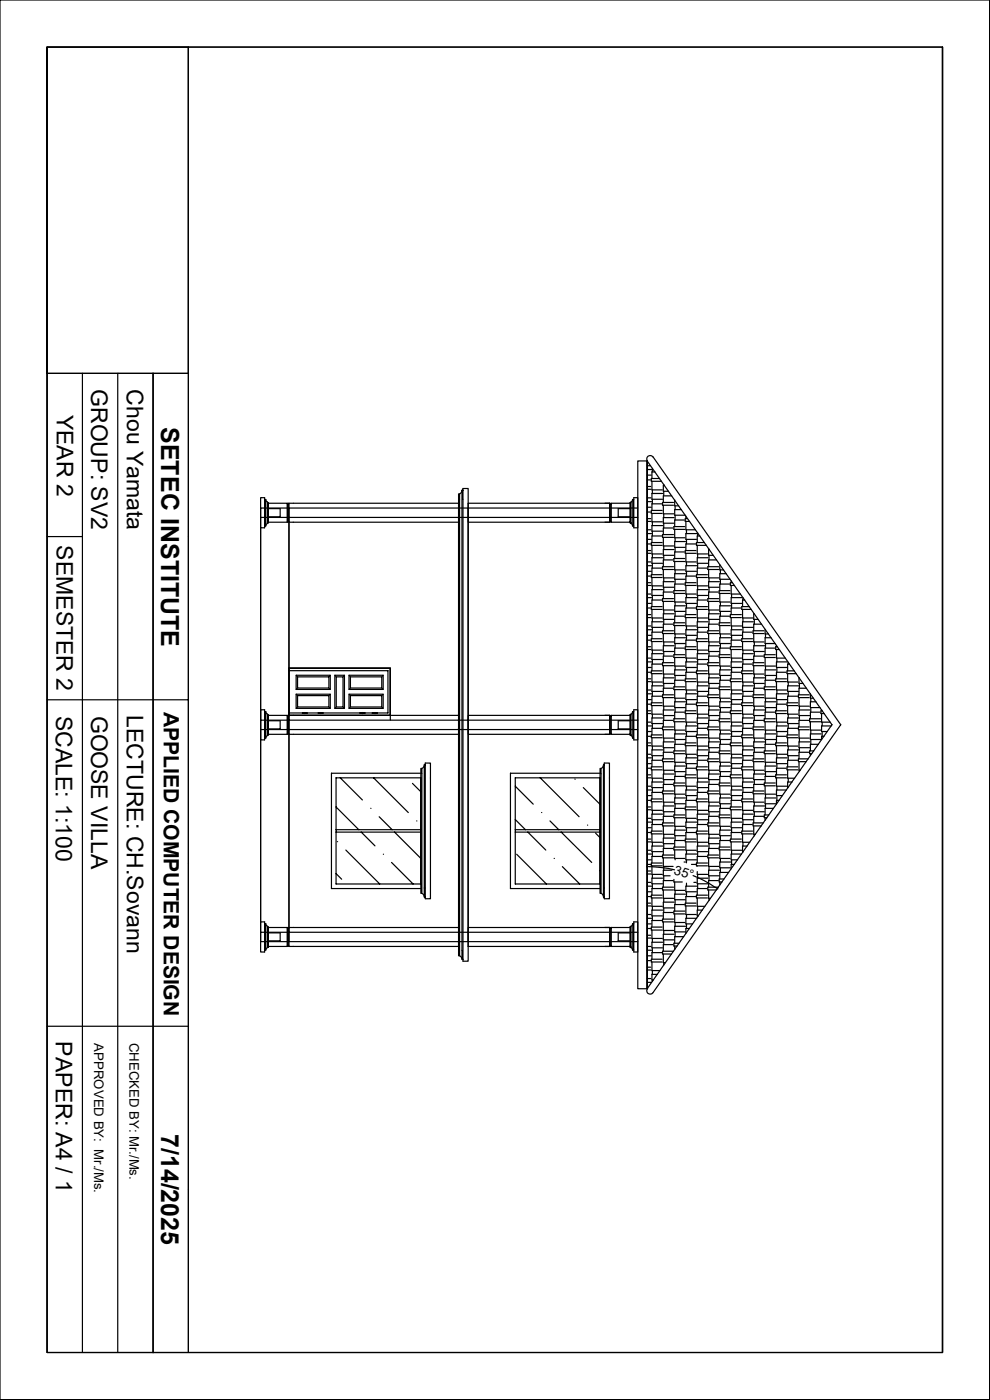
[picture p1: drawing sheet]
<svg xmlns="http://www.w3.org/2000/svg" width="210mm" height="297mm" viewBox="0 0 210 297" stroke-linecap="round" stroke-linejoin="round" font-family="sans-serif">
<defs><g id="words">
<g font-size="5.3">
<text x="34.2" y="90.6" transform="rotate(90 34.2 90.6)">SETEC INSTITUTE</text>
<text x="34.2" y="240.5" transform="rotate(90 34.2 240.5)">7/14/2025</text>
</g>
<g font-size="4.9">
<text x="19.3" y="82.5" transform="rotate(90 19.3 82.5)">GROUP: SV2</text>
<text x="26.9" y="82.6" transform="rotate(90 26.9 82.6)">Chou Yamata</text>
<text x="12" y="88" transform="rotate(90 12 88)">YEAR 2</text>
<text x="12" y="115.7" transform="rotate(90 12 115.7)">SEMESTER 2</text>
<text x="11.9" y="151.8" transform="rotate(90 11.9 151.8)">SCALE: 1:100</text>
<text x="19.3" y="151.8" transform="rotate(90 19.3 151.8)">GOOSE VILLA</text>
<text x="26.9" y="151.7" transform="rotate(90 26.9 151.7)">LECTURE: CH.Sovann</text>
<text x="11.9" y="220.9" transform="rotate(90 11.9 220.9)">PAPER: A4 / 1</text>
</g>
<text font-size="4.5" x="34.8" y="151" transform="rotate(90 34.8 151)">APPLIED COMPUTER DESIGN</text>
<g font-size="2.8">
<text x="142.8" y="185.3" transform="rotate(18 142.8 185.3)">35°</text>
<text x="20" y="221.3" transform="rotate(90 20 221.3)">APPROVED BY: Mr./Ms.</text>
<text x="27.5" y="221.2" transform="rotate(90 27.5 221.2)">CHECKED BY: Mr./Ms.</text>
</g>
</g></defs>
<g fill="none" stroke="#000" stroke-width=".25">
<path d="M0 0h209.9v296.9h-209.9zM10 10h189.9v276.9h-189.9zM10 10h30v69.2h-30zM10 10v276.9M40 10v276.9M199.9 10v276.9M10 79.2h30M17.5 79.2v207.7M25 79.2v207.7M137.3 99.6h.9M137.3 97.8v112v-112h-2v112h2M137.3 97.8l39.2 56-39.2 56"/>
<path d="M137.3 98.8h.7M138.4 99.4v.7M138.5 96.9l39.9 56.9-39.9 56.8a.73 .73 0 0 1-1 .2 .73 .73 0 0 1-.2-1M138.5 96.9a.73 .73 0 0 0-1-.1 .73 .73 0 0 0-.2 1M10 113.8h7.5M55.3 109.8h80M55.3 105.6h.8v6.4h-.8zM56.1 106h.2v5.6h-.2M56.4 106l.3 .5 .1 4.5-.3 .3-.1 .3M56.7 106.6h.2v4.3h-.2M56.9 107.9h2.5v1.6v.1h-2.5M56.9 110.8h4.1"/>
<path d="M56.9 106.8h4.1v4M61 106.9h.3M61 110.6h.3M61 106.8v4M61.3 106.8v4M61.3 106.8h36v4h-36zM61.3 107.8v92M97.3 104.8h.2v98h-.2zM98 104.2l-.5 .6M98.2 103.6h1.1v100.3h-1.1zM98.2 104h-.2v99.5h.2M99.3 106.8h30v4h-30z"/>
<path d="M128.4 106.8h.9M129.3 106.8v4h-.9M129.3 106.9h.3M129.3 110.6h.3M129.3 106.8v4M129.6 110.8h4M129.6 106.8v4M133.6 106.8h-4v4M133.6 107.9h-2.5v1.6v.1h2.5M133.8 111l.3 .3 .1 .3M133.9 106.6h-.3v4.3h.3M133.9 106.5v4.5"/>
<path d="M134.2 106l-.1 .3-.3 .2M134.5 106h-.3v5.6h.3M134.5 105.6h.8v6.4h-.8zM135.3 107.8h-80v92h80M137.3 106.4h.9M137.3 113.2h.9M137.3 103.8h.7M137.3 110.6h.7M137.3 117.4h.7M137.3 101.8h.7M137.3 108.6h.7M137.3 115.4h.7"/>
<path d="M137.3 105.6h.8M137.3 112.4h.8M137.3 119.2h.8M137.3 103.2h.7M137.3 110h.7M137.3 116.8h.7M137.3 100.8h.9M137.3 107.6h.9M137.3 114.4h.9M138.3 102.1v1.8h2.2M138.3 108.9v1.8h2.2M138.3 115.7v1.8h2.2"/>
<path d="M138.4 103.9v.8M138.4 105.9v1M138.4 110.7v.8M138.4 112.7v1M138.4 117.5v.8M138.4 119.5v1M138.9 100.1h-.6v1.4M139.9 101.5h-1.7v.6h2.1M140.4 106.9h-2.1v1.4M140.4 113.7h-2.1v1.4M140.5 108.3h-2.3v.6h2.3M140.5 115.1h-2.3v.6h2.3"/>
<path d="M140.6 104.7h-2.3v1.2h2.2M140.6 111.5h-2.3v1.2h2.2M140.6 118.3h-2.3v1.2h2.2M140.7 107.2v1.8h2.2M140.7 114v1.8h2.2M140.8 102.8v.2M140.8 104.2v1M140.8 109v.8M140.8 111v1M140.8 115.8v.8M140.8 117.8v1M141 103h-.3v1.2h1.1"/>
<path d="M142.5 105.2h-1.8v1.4M142.8 112h-2.1v1.4M142.8 118.8h-2.1v1.4M142.9 106.6h-2.4v.6h2.4M142.9 113.4h-2.4v.6h2.4M143 109.8h-2.3v1.2h2.3M143 116.6h-2.3v1.2h2.3M143.1 106.1v1.2h.9M143.1 112.3v1.8h2.2M143.1 119.1v1.8h2.2M143.2 107.3v.8M143.2 109.3v1"/>
<path d="M143.2 114.1v.8M143.2 116.1v1M144.5 108.1h-1.4v1.2h2.3M145.2 110.3h-2.1v1.4M145.2 117.1h-2.1v1.4M145.2 111.7h-2.2v.6h2.2M145.2 118.5h-2.2v.6h2.2M145.4 114.9h-2.3v1.2h2.3M145.5 109.5v.5M145.5 110.6v1.8h2M145.5 117.4v1.8h2.2M145.6 112.4v.8"/>
<path d="M145.6 114.4v1M145.6 119.2v.8M145.8 110h-.4v.6h.9M147.6 115.4h-2.1v1.4M147.7 116.8h-2.3v.6h2.3M147.8 113.2h-2.3v1.2h2.2M147.9 115.7v1.8h2.2M148 113.1v.6M148 117.5v.8M148 119.5v1M148.5 113.7h-.6v1.4M149.4 115.1h-1.7v.6h2.2"/>
<path d="M150.2 118.3h-2.3v1.2h2.3M150.4 116.5v.1M150.4 117.8v1M150.5 116.6h-.2v1.2h1M152 118.8h-1.7v1.4M152.7 119.8v1.1h.8M137.3 120h.9M137.3 126.8h.9M137.3 133.6h.9M137.3 124.2h.7M137.3 131h.7M137.3 137.8h.7"/>
<path d="M137.3 122.2h.7M137.3 129h.7M137.3 135.8h.7M137.3 132.8h.8M137.3 139.6h.8M137.3 126h.8M137.3 123.6h.7M137.3 130.4h.7M137.3 137.2h.7M137.3 121.2h.9M137.3 128h.9M137.3 134.8h.9"/>
<path d="M138.3 122.5v1.8h2.2M138.3 129.3v1.8h2.2M138.3 136.1v1.8h2.2M138.4 124.3v.8M138.4 126.3v1M138.4 131.1v.8M138.4 133.1v1M138.4 137.9v.8M138.4 139.9v1M140.4 120.5h-2.1v1.4M140.4 127.3h-2.1v1.4M140.4 134.1h-2.1v1.4"/>
<path d="M140.5 121.9h-2.3v.6h2.3M140.5 128.7h-2.3v.6h2.3M140.5 135.5h-2.3v.6h2.3M140.6 125.1h-2.3v1.2h2.2M140.6 131.9h-2.3v1.2h2.2M140.6 138.7h-2.3v1.2h2.2M140.7 120.8v1.8h2.2M140.7 127.6v1.8h2.2M140.7 134.4v1.8h2.2M140.8 122.6v.8M140.8 124.6v1M140.8 129.4v.8"/>
<path d="M140.8 131.4v1M140.8 136.2v.8M140.8 138.2v1M142.8 125.6h-2.1v1.4M142.8 132.4h-2.1v1.4M142.8 139.2h-2.1v1.4M142.9 120.2h-2.4v.6h2.4M142.9 127h-2.4v.6h2.4M142.9 133.8h-2.4v.6h2.4M143 123.4h-2.3v1.2h2.3M143 130.2h-2.3v1.2h2.3M143 137h-2.3v1.2h2.3"/>
<path d="M143.1 125.9v1.8h2.2M143.1 132.7v1.8h2.2M143.1 139.5v1.8h2.2M143.2 120.9v.8M143.2 122.9v1M143.2 127.7v.8M143.2 129.7v1M143.2 134.5v.8M143.2 136.5v1M145.2 123.9h-2.1v1.4M145.2 130.7h-2.1v1.4M145.2 137.5h-2.1v1.4"/>
<path d="M145.2 125.3h-2.2v.6h2.2M145.2 132.1h-2.2v.6h2.2M145.2 138.9h-2.2v.6h2.2M145.4 121.7h-2.3v1.2h2.3M145.4 128.5h-2.3v1.2h2.3M145.4 135.3h-2.3v1.2h2.3M145.5 124.2v1.8h2.2M145.5 131v1.8h2.2M145.5 137.8v1.8h2.2M145.6 121.2v1M145.6 126v.8M145.6 128v1"/>
<path d="M145.6 132.8v.8M145.6 134.8v1M145.6 139.6v.8M147.6 122.2h-2.1v1.4M147.6 129h-2.1v1.4M147.6 135.8h-2.1v1.4M147.7 123.6h-2.3v.6h2.3M147.7 130.4h-2.3v.6h2.3M147.7 137.2h-2.3v.6h2.3M147.8 120h-2.3v1.2h2.2M147.8 126.8h-2.3v1.2h2.2M147.8 133.6h-2.3v1.2h2.2"/>
<path d="M147.9 122.5v1.8h2.2M147.9 129.3v1.8h2.2M147.9 136.1v1.8h2.2M148 124.3v.8M148 126.3v1M148 131.1v.8M148 133.1v1M148 137.9v.8M148 139.9v1M150 120.5h-2.1v1.4M150 127.3h-2.1v1.4M150 134.1h-2.1v1.4"/>
<path d="M150.1 121.9h-2.4v.6h2.4M150.1 128.7h-2.4v.6h2.4M150.1 135.5h-2.4v.6h2.4M150.2 125.1h-2.3v1.2h2.3M150.2 131.9h-2.3v1.2h2.3M150.2 138.7h-2.3v1.2h2.3M150.3 120.8v1.8h2.2M150.3 127.6v1.8h2.2M150.3 134.4v1.8h2.2M150.4 122.6v.8M150.4 124.6v1M150.4 129.4v.8"/>
<path d="M150.4 131.4v1M150.4 136.2v.8M150.4 138.2v1M152.4 125.6h-2.1v1.4M152.4 132.4h-2.1v1.4M152.4 139.2h-2.1v1.4M152.4 120.2h-2.2v.6h2.2M152.4 127h-2.2v.6h2.2M152.4 133.8h-2.2v.6h2.2M152.6 123.4h-2.3v1.2h2.3M152.6 130.2h-2.3v1.2h2.3M152.6 137h-2.3v1.2h2.3"/>
<path d="M152.7 125.9v1.8h2.2M152.7 132.7v1.8h2.2M152.7 139.5v1.8h2.2M152.8 120.9v.8M152.8 122.9v1M152.8 127.7v.8M152.8 129.7v1M152.8 134.5v.8M152.8 136.5v1M154.1 121.7h-1.4v1.2h2.2M154.8 123.9h-2.1v1.4M154.8 130.7h-2.1v1.4"/>
<path d="M154.8 137.5h-2.1v1.4M154.9 125.3h-2.3v.6h2.3M154.9 132.1h-2.3v.6h2.3M154.9 138.9h-2.3v.6h2.3M155 128.5h-2.3v1.2h2.2M155 135.3h-2.3v1.2h2.2M155.1 123.2v.4M155.1 124.2v1.8h2M155.1 131v1.8h2.2M155.1 137.8v1.8h2.2M155.2 126v.8M155.2 128v1"/>
<path d="M155.2 132.8v.8M155.2 134.8v1M155.2 139.6v.8M155.4 123.6h-.5v.6h.9M157.2 129h-2.1v1.4M157.2 135.8h-2.1v1.4M157.3 130.4h-2.4v.6h2.4M157.3 137.2h-2.4v.6h2.4M157.4 126.8h-2.3v1.2h2.3M157.4 133.6h-2.3v1.2h2.3M157.5 129.3v1.8h2.2M157.5 136.1v1.8h2.2"/>
<path d="M157.6 126.8v.5M157.6 131.1v.8M157.6 133.1v1M157.6 137.9v.8M157.6 139.9v1M158 127.3h-.5v1.4M159 128.7h-1.6v.6h2M159.6 134.1h-2.1v1.4M159.6 135.5h-2.2v.6h2.2M159.8 131.9h-2.3v1.2h2.3M159.8 138.7h-2.3v1.2h2.3M159.9 134.4v1.8h2.2"/>
<path d="M160 130.2l-.1 1.2h.9M160 131.4v1M160 136.2v.8M160 138.2v1M161.5 132.4h-1.6v1.4M162 139.2h-2.1v1.4M162.1 133.8h-2.3v.6h2.3M162.2 137h-2.3v1.2h2.2M162.3 133.5v1h.7M162.3 139.5v1.8h2.2M162.4 134.5v.8M162.4 136.5v1"/>
<path d="M163.6 135.3h-1.3v1.2h2.1M164.4 137.5h-2.1v1.4M164.5 138.9h-2.4v.6h2.4M164.7 136.9v.3M164.7 137.8v1.8h1.9M164.8 139.6v.8M164.9 137.2h-.4v.6h.8M10 148.5h30M55.3 152.8h80M55.3 154.8h80M55.3 150.6h.8v6.4h-.8zM56.1 151h.2v5.6h-.2"/>
<path d="M56.4 151l.3 .5 .1 4.5-.3 .3-.1 .3M56.7 151.6h.2v4.3h-.2M56.9 152.9h2.5v1.6v.1h-2.5M56.9 155.8h4.1M56.9 151.8h4.1v4M61 155.6h.3M61 151.9h.3M61 151.8v4M61.3 151.8v4M61.3 151.8h36v4h-36zM61.3 151.8h21.5v-10h-21.5v10h21.5v-10h-21.5h21.5v11M61.3 142.3h21v9h-21"/>
<path d="M62.8 143.3l.3 .3M62.8 147.3l.3 .3M62.8 147.3h7.3v3h-7.3zM62.8 143.3h7.3v3h-7.3zM63.1 146l-.3 .3M63.1 150l-.3 .3M63.1 147.6h6.7v2.4h-6.7zM64.2 151.3h1M64.6 151.2l.1 .2zM67.5 151.3h1M68 151.2v.2zM69.8 146l.3 .3"/>
<path d="M69.8 150l.3 .3M70.1 143.3l-.3 .3h-6.7v2.4h6.7v-2.4M70.1 147.3l-.3 .3M71 143.3l.3 .3M71 143.3h2.1v7h-2.1zM71.3 150l-.3 .3M71.3 143.6h1.5v6.4h-1.5zM72.8 150l.3 .3M73.1 143.3l-.3 .3M74 147.3l.3 .3M74 143.3l.3 .3M74 147.3h7.3v3h-7.3z"/>
<path d="M74 143.3h7.3v3h-7.3zM74.3 147.6h6.7v2.4h-6.7zM74.3 143.6h6.7v2.4h-6.7zM74.3 150l-.3 .3M74.3 146l-.3 .3M76.4 151.3h.4M76.8 151.2l.1 .2zM76.8 151.2l-.4 .1M76.9 151.2l.5 .1M76.9 151.3h.5M79 151.3h1M79.5 151.2v.2z"/>
<path d="M81 150l.3 .3M81 146l.3 .3M81.3 147.3l-.3 .3M81.3 143.3l-.3 .3M99.3 151.8h30v4h-30zM128.4 151.8h.9M129.3 151.8v4h-.9M129.3 151.8v4M129.3 155.6h.3M129.3 151.9h.3M129.6 151.8v4M129.6 155.8h4"/>
<path d="M133.6 151.8h-4v4M133.6 152.9h-2.5v1.6v.1h2.5M133.8 156l.3 .3 .1 .3M133.9 151.6h-.3v4.3h.3M133.9 151.5v4.5M134.2 151l-.1 .3-.3 .2M134.5 151h-.3v5.6h.3M134.5 150.6h.8v6.4h-.8zM137.3 140.4h.9M137.3 147.2h.9M137.3 154h.9M137.3 157.6h.7"/>
<path d="M137.3 142.6h.7M137.3 149.4h.7M137.3 156.2h.7M137.3 146.4h.8M137.3 153.2h.8M137.3 144.6h.7M137.3 151.4h.7M137.3 158.2h.7M137.3 144h.7M137.3 150.8h.7M137.3 148.4h.9M137.3 141.6h.9"/>
<path d="M137.3 155.2h.9M138.3 142.9v1.8h2.2M138.3 149.7v1.8h2.2M138.3 156.5v1.8h2.2M138.4 144.7v.8M138.4 146.7v1M138.4 151.5v.8M138.4 153.5v1M138.4 158.3v.8M140.4 140.9h-2.1v1.4M140.4 147.7h-2.1v1.4M140.4 154.5h-2.1v1.4"/>
<path d="M140.5 155.9h-2.3v.6h2.3M140.5 142.3h-2.3v.6h2.3M140.5 149.1h-2.3v.6h2.3M140.6 145.5h-2.3v1.2h2.2M140.6 152.3h-2.3v1.2h2.2M140.6 159.1h-2.3v1.2h2.2M140.7 141.2v1.8h2.2M140.7 148v1.8h2.2M140.7 154.8v1.8h2.2M140.8 143v.8M140.8 145v1M140.8 149.8v.8"/>
<path d="M140.8 151.8v1M140.8 156.6v.8M140.8 158.6v1M142.8 146h-2.1v1.4M142.8 152.8h-2.1v1.4M142.8 159.6h-2.1v1.4M142.9 154.2h-2.4v.6h2.4M142.9 140.6h-2.4v.6h2.4M142.9 147.4h-2.4v.6h2.4M143 143.8h-2.3v1.2h2.3M143 150.6h-2.3v1.2h2.3M143 157.4h-2.3v1.2h2.3"/>
<path d="M143.1 146.3v1.8h2.2M143.1 153.1v1.8h2.2M143.1 159.9v1.8h2.2M143.2 141.3v.8M143.2 143.3v1M143.2 148.1v.8M143.2 150.1v1M143.2 154.9v.8M143.2 156.9v1M145.2 144.3h-2.1v1.4M145.2 151.1h-2.1v1.4M145.2 157.9h-2.1v1.4"/>
<path d="M145.2 152.5h-2.2v.6h2.2M145.2 159.3h-2.2v.6h2.2M145.2 145.7h-2.2v.6h2.2M145.4 142.1h-2.3v1.2h2.3M145.4 148.9h-2.3v1.2h2.3M145.4 155.7h-2.3v1.2h2.3M145.5 144.6v1.8h2.2M145.5 151.4v1.8h2.2M145.5 158.2v1.8h2.2M145.6 141.6v1M145.6 146.4v.8M145.6 148.4v1"/>
<path d="M145.6 153.2v.8M145.6 155.2v1M147.6 142.6h-2.1v1.4M147.6 149.4h-2.1v1.4M147.6 156.2h-2.1v1.4M147.7 157.6h-2.3v.6h2.3M147.7 144h-2.3v.6h2.3M147.7 150.8h-2.3v.6h2.3M147.8 147.2h-2.3v1.2h2.2M147.8 140.4h-2.3v1.2h2.2M147.8 154h-2.3v1.2h2.2M147.9 142.9v1.8h2.2"/>
<path d="M147.9 149.7v1.8h2.2M147.9 156.5v1.8h2.2M148 144.7v.8M148 146.7v1M148 151.5v.8M148 153.5v1M148 158.3v.8M150 140.9h-2.1v1.4M150 147.7h-2.1v1.4M150 154.5h-2.1v1.4M150.1 155.9h-2.4v.6h2.4M150.1 142.3h-2.4v.6h2.4"/>
<path d="M150.1 149.1h-2.4v.6h2.4M150.2 145.5h-2.3v1.2h2.3M150.2 152.3h-2.3v1.2h2.3M150.2 159.1h-2.3v1.2h2.3M150.3 141.2v1.8h2.2M150.3 148v1.8h2.2M150.3 154.8v1.8h2.2M150.4 143v.8M150.4 145v1M150.4 149.8v.8M150.4 151.8v1M150.4 156.6v.8"/>
<path d="M150.4 158.6v1M152.4 146h-2.1v1.4M152.4 152.8h-2.1v1.4M152.4 159.6h-2.1v1.4M152.4 154.2h-2.2v.6h2.2M152.4 140.6h-2.2v.6h2.2M152.4 147.4h-2.2v.6h2.2M152.6 143.8h-2.3v1.2h2.3M152.6 150.6h-2.3v1.2h2.3M152.6 157.4h-2.3v1.2h2.3M152.7 146.3v1.8h2.2M152.7 153.1v1.8h2.2"/>
<path d="M152.7 159.9v1.8h2.2M152.8 141.3v.8M152.8 143.3v1M152.8 148.1v.8M152.8 150.1v1M152.8 154.9v.8M152.8 156.9v1M154.8 144.3h-2.1v1.4M154.8 151.1h-2.1v1.4M154.8 157.9h-2.1v1.4M154.9 152.5h-2.3v.6h2.3M154.9 159.3h-2.3v.6h2.3"/>
<path d="M154.9 145.7h-2.3v.6h2.3M155 142.1h-2.3v1.2h2.2M155 148.9h-2.3v1.2h2.2M155 155.7h-2.3v1.2h2.2M155.1 144.6v1.8h2.2M155.1 151.4v1.8h2.2M155.1 158.2v1.8h2.2M155.2 141.6v1M155.2 146.4v.8M155.2 148.4v1M155.2 153.2v.8M155.2 155.2v1"/>
<path d="M157.2 142.6h-2.1v1.4M157.2 149.4h-2.1v1.4M157.2 156.2h-2.1v1.4M157.3 150.8h-2.4v.6h2.4M157.3 157.6h-2.4v.6h2.4M157.3 144h-2.4v.6h2.4M157.4 147.2h-2.3v1.2h2.3M157.4 140.4h-2.3v1.2h2.3M157.4 154h-2.3v1.2h2.3M157.5 142.9v1.8h2.2M157.5 149.7v1.8h2.2M157.5 156.5v1.8h2.2"/>
<path d="M157.6 144.7v.8M157.6 146.7v1M157.6 151.5v.8M157.6 153.5v1M157.6 158.3v.8M159.6 140.9h-2.1v1.4M159.6 147.7h-2.1v1.4M159.6 154.5h-2.1v1.4M159.6 155.9h-2.2v.6h2.2M159.6 142.3h-2.2v.6h2.2M159.6 149.1h-2.2v.6h2.2M159.8 145.5h-2.3v1.2h2.3"/>
<path d="M159.8 152.3h-2.3v1.2h2.3M159.8 159.1h-2.3v1.2h2.3M159.9 141.2v1.8h2.2M159.9 148v1.8h2.2M159.9 154.8v1.8h2.2M160 143v.8M160 145v1M160 149.8v.8M160 151.8v1M160 156.6v.8M160 158.6v1M162 146h-2.1v1.4"/>
<path d="M162 152.8h-2.1v1.4M162 159.6h-2.1v1.4M162.1 154.2h-2.3v.6h2.3M162.1 140.6h-2.3v.6h2.3M162.1 147.4h-2.3v.6h2.3M162.2 143.8h-2.3v1.2h2.2M162.2 150.6h-2.3v1.2h2.2M162.2 157.4h-2.3v1.2h2.2M162.3 146.3v1.8h2.2M162.3 153.1v1.8h2.2M162.3 159.9v1.8h2.2M162.4 141.3v.8"/>
<path d="M162.4 143.3v1M162.4 148.1v.8M162.4 150.1v1M162.4 154.9v.8M162.4 156.9v1M164.4 144.3h-2.1v1.4M164.4 151.1h-2.1v1.4M164.4 157.9h-2.1v1.4M164.5 152.5h-2.4v.6h2.4M164.5 159.3h-2.4v.6h2.4M164.5 145.7h-2.4v.6h2.4M164.6 142.1h-2.3v1.2h2.2"/>
<path d="M164.6 148.9h-2.3v1.2h2.2M164.6 155.7h-2.3v1.2h2.2M164.7 144.6v1.8h2.2M164.7 151.4v1.8h2.2M164.7 158.2v1.8h2.2M164.8 141.6v1M164.8 146.4v.8M164.8 148.4v1M164.8 153.2v.8M164.8 155.2v1M166.8 142.6h-2.1v1.4M166.8 149.4h-2.1v1.4"/>
<path d="M166.8 156.2h-2.1v1.4M166.8 150.8h-2.3v.6h2.3M166.8 157.6h-2.3v.6h2.3M166.8 144h-2.3v.6h2.3M167 147.2h-2.3v1.2h2.3M167 140.4h-2.3v1.2h2.3M167 154h-2.3v1.2h2.3M167.1 142.9v1.8h2.2M167.1 149.7v1.8h2.2M167.1 156.5v1.8h2.2M167.2 140.5v.4M167.2 144.7v.8"/>
<path d="M167.2 146.7v1M167.2 151.5v.8M167.2 153.5v1M167.2 158.3v.8M167.5 140.9h-.4v1.4M168.5 142.3h-1.5v.6h1.9M169.2 147.7h-2.1v1.4M169.2 154.5h-2.1v1.4M169.2 155.9h-2.2v.6h2.2M169.2 149.1h-2.2v.6h2.2M169.4 145.5h-2.3v1.2h2.3M169.4 152.3h-2.3v1.2h2.3"/>
<path d="M169.4 159.1h-2.3v1.2h2.3M169.5 148v1.8h2.2M169.5 154.8v1.8h2.2M169.5 143.8v1.2h.8M169.6 145v1M169.6 149.8v.8M169.6 151.8v1M169.6 156.6v.8M169.6 158.6v1M171.1 146h-1.6v1.4M171.6 152.8h-2.1v1.4M171.6 159.6h-2.1v1.4"/>
<path d="M171.7 154.2h-2.3v.6h2.3M171.7 147.4h-2.3v.6h2.3M171.8 150.6h-2.3v1.2h2.2M171.8 157.4h-2.3v1.2h2.2M171.9 147.2v.9h.7M171.9 153.1v1.8h2.2M171.9 159.9v.4M172 148.1v.8M172 150.1v1M172 154.9v.8M172 156.9v1M172.6 159.3h-.9v.6h.5"/>
<path d="M173.1 148.9h-1.2v1.2h2M173.6 157.9h-1.7v1.4M174 151.1h-2.1v1.4M174.1 152.5h-2.4v.6h2.4M174.2 155.7h-2.3v1.2h2.3M174.3 150.6v.2M174.3 151.4v1.8h1.8M174.4 150.8h-.2v.6h.6M174.4 153.2v.8M174.4 155.2v1M174.8 156.2h-.5v.7M176.3 154h-2v1.2h1.2"/>
<path d="M71.3 171.2l4.8 4.8M71.3 165h18v22.5h-18zM71.3 176h18M71.3 176.5h18M71.6 178.6h.1M72.2 165l4.7 4.7M76.6 176.5l2.9 3M78.7 171.5h.1M79.2 165l7.4 7.4M80.4 173.3l2.8 2.7M83.7 176.5l5.6 5.6M87.5 166.2l1.8 1.8"/>
<path d="M88.4 174.2h.1M89.3 164h-19v24.5h19M89.3 163h.2v26.5h-.2zM90 162.5l-.5 .5M90.2 161.9h1.1v28.8h-1.1zM90.2 162.3h-.2v28h.2M109.3 166.8l3.8 3.8M109.3 173.9l2.2 2.1M109.3 165h18v22.5h-18zM109.3 176h18M109.3 176.5h18M112 176.5l3.8 3.8"/>
<path d="M114.6 165l8.3 8.3M114.9 172.4h.1M116.7 174.2l1.8 1.8M119 176.5l6.5 6.5M122 165.3h.1M123.7 167.1l3.6 3.5M124.6 175h.1M126.4 176.8l.9 .9M127.3 163h.2v26.5h-.2zM127.3 164h-19v24.5h19M128 162.5l-.5 .5M128.2 161.9h1.1v28.8h-1.1z"/>
<path d="M128.2 162.3h-.2v28h.2M137.3 160.8h.9M137.3 167.6h.9M137.3 174.4h.9M137.3 164.4h.7M137.3 171.2h.7M137.3 178h.7M137.3 175.6h.9M137.3 160h.8M137.3 166.8h.8M137.3 173.6h.8M137.3 165h.7"/>
<path d="M137.3 171.8h.7M137.3 178.6h.7M137.3 163h.7M137.3 169.8h.7M137.3 176.6h.7M137.3 162h.9M137.3 168.8h.9M138.3 163.3v1.8h2.2M138.3 170.1v1.8h2.2M138.3 176.9v1.8h2.2M138.4 160.3v1M138.4 165.1v.8"/>
<path d="M138.4 167.1v1M138.4 171.9v.8M138.4 173.9v1M138.4 178.7v.8M140.4 161.3h-2.1v1.4M140.4 168.1h-2.1v1.4M140.4 174.9h-2.1v1.4M140.5 162.7h-2.3v.6h2.3M140.5 169.5h-2.3v.6h2.3M140.5 176.3h-2.3v.6h2.3M140.6 165.9h-2.3v1.2h2.2M140.6 172.7h-2.3v1.2h2.2"/>
<path d="M140.6 179.5h-2.3v1.2h2.2M140.7 161.6v1.8h2.2M140.7 168.4v1.8h2.2M140.7 175.2v1.8h2.2M140.8 163.4v.8M140.8 165.4v1M140.8 170.2v.8M140.8 172.2v1M140.8 177v.8M140.8 179v1M142.8 166.4h-2.1v1.4M142.8 173.2h-2.1v1.4"/>
<path d="M142.9 161h-2.4v.6h2.4M142.9 167.8h-2.4v.6h2.4M142.9 174.6h-2.4v.6h2.4M143 164.2h-2.3v1.2h2.3M143 171h-2.3v1.2h2.3M143 177.8h-2.3v1.2h2.3M143.1 166.7v1.8h2.2M143.1 173.5v1.8h2.2M143.2 161.7v.8M143.2 163.7v1M143.2 168.5v.8M143.2 170.5v1"/>
<path d="M143.2 175.3v.8M143.2 177.3v1M145.2 171.5h-2.1v1.4M145.2 164.7h-2.1v1.4M145.2 178.3h-2.1v1.4M145.2 166.1h-2.2v.6h2.2M145.2 172.9h-2.2v.6h2.2M145.2 179.7h-2.2v.6h2.2M145.4 162.5h-2.3v1.2h2.3M145.4 169.3h-2.3v1.2h2.3M145.4 176.1h-2.3v1.2h2.3M145.5 165v1.8h2.2"/>
<path d="M145.5 171.8v1.8h2.2M145.5 178.6v1.8h2.2M145.6 160v.8M145.6 162v1M145.6 166.8v.8M145.6 168.8v1M145.6 173.6v.8M145.6 175.6v1M147.6 163h-2.1v1.4M147.6 169.8h-2.1v1.4M147.6 176.6h-2.1v1.4M147.7 164.4h-2.3v.6h2.3"/>
<path d="M147.7 171.2h-2.3v.6h2.3M147.7 178h-2.3v.6h2.3M147.8 160.8h-2.3v1.2h2.2M147.8 167.6h-2.3v1.2h2.2M147.8 174.4h-2.3v1.2h2.2M147.9 163.3v1.8h2.2M147.9 170.1v1.8h2.2M147.9 176.9v1.8h2.2M148 160.3v1M148 165.1v.8M148 167.1v1M148 171.9v.8"/>
<path d="M148 173.9v1M148 178.7v.8M150 161.3h-2.1v1.4M150 168.1h-2.1v1.4M150 174.9h-2.1v1.4M150.1 162.7h-2.4v.6h2.4M150.1 169.5h-2.4v.6h2.4M150.1 176.3h-2.4v.6h2.4M150.2 165.9h-2.3v1.2h2.3M150.2 172.7h-2.3v1.2h2.3M150.2 179.5h-2.3v1.2h2.3M150.3 161.6v1.8h2.2"/>
<path d="M150.3 168.4v1.8h2.2M150.3 175.2v1.8h2.2M150.4 163.4v.8M150.4 165.4v1M150.4 170.2v.8M150.4 172.2v1M150.4 177v.8M150.4 179v1M152.4 166.4h-2.1v1.4M152.4 173.2h-2.1v1.4M152.4 161h-2.2v.6h2.2M152.4 167.8h-2.2v.6h2.2"/>
<path d="M152.4 174.6h-2.2v.6h2.2M152.6 164.2h-2.3v1.2h2.3M152.6 171h-2.3v1.2h2.3M152.6 177.8h-2.3v1.2h2.3M152.7 166.7v1.8h2.2M152.7 173.5v1.8h2.2M152.8 161.7v.8M152.8 163.7v1M152.8 168.5v.8M152.8 170.5v1M152.8 175.3v.8M152.8 177.3v1"/>
<path d="M154.8 171.5h-2.1v1.4M154.8 164.7h-2.1v1.4M154.8 178.3h-2.1v1.4M154.9 166.1h-2.3v.6h2.3M154.9 172.9h-2.3v.6h2.3M154.9 179.7h-2.3v.6h2.3M155 162.5h-2.3v1.2h2.2M155 169.3h-2.3v1.2h2.2M155 176.1h-2.3v1.2h2.2M155.1 165v1.8h2.2M155.1 171.8v1.8h2.2M155.1 178.6v1.8h2.2"/>
<path d="M155.2 160v.8M155.2 162v1M155.2 166.8v.8M155.2 168.8v1M155.2 173.6v.8M155.2 175.6v1M157.2 163h-2.1v1.4M157.2 169.8h-2.1v1.4M157.2 176.6h-2.1v1.4M157.3 164.4h-2.4v.6h2.4M157.3 171.2h-2.4v.6h2.4M157.3 178h-2.4v.6h2.4"/>
<path d="M157.4 160.8h-2.3v1.2h2.3M157.4 167.6h-2.3v1.2h2.3M157.4 174.4h-2.3v1.2h2.3M157.5 163.3v1.8h2.2M157.5 170.1v1.8h2.2M157.5 176.9v1.8h1.5M157.6 160.3v1M157.6 165.1v.8M157.6 167.1v1M157.6 171.9v.8M157.6 173.9v1M157.6 178.7v.8"/>
<path d="M158.5 179.5h-1v1.2h.1M159.6 161.3h-2.1v1.4M159.6 168.1h-2.1v1.4M159.6 174.9h-2.1v1.4M159.6 162.7h-2.2v.6h2.2M159.6 169.5h-2.2v.6h2.2M159.6 176.3h-2.2v.6h2.2M159.8 165.9h-2.3v1.2h2.3M159.8 172.7h-2.3v1.2h2.3M159.9 161.6v1.8h2.2M159.9 168.4v1.8h2.2M159.9 175.2v1.8h.3"/>
<path d="M160 163.4v.8M160 165.4v1M160 170.2v.8M160 172.2v1M160 177v.3M161.9 174.6h-2.1v.6h1.7M162 166.4h-2.1v1.4M162 173.2h-2.1v1.4M162.1 161h-2.3v.6h2.3M162.1 167.8h-2.3v.6h2.3M162.2 164.2h-2.3v1.2h2.2M162.2 171h-2.3v1.2h2.2"/>
<path d="M162.3 166.7v1.8h2.2M162.3 173.5v.5M162.4 161.7v.8M162.4 163.7v1M162.4 168.5v.8M162.4 170.5v1M163.1 172.9h-1v.6h.6M164.1 171.5h-1.8v1.4M164.4 164.7h-2.1v1.4M164.5 166.1h-2.4v.6h2.4M164.6 162.5h-2.3v1.2h2.2M164.6 169.3h-2.3v1.2h2.2"/>
<path d="M164.7 165v1.8h2.2M164.8 160v.8M164.8 162v1M164.8 166.8v.8M164.8 168.8v1M165.3 169.8h-.6v.8M166.8 163h-2.1v1.4M166.8 167.6h-2.1v1.2h1.3M166.8 164.4h-2.3v.6h2.3M167 160.8h-2.3v1.2h2.3M167.1 163.3v1.8h1.5M167.2 160.3v1"/>
<path d="M167.2 165.1v.8M168 165.9h-.9l.1 1.2M169.2 161.3h-2.1v1.4M169.2 162.7h-2.2v.6h2.2M169.5 161.6v1.8h.3M169.6 163.4v.2M171.4 161h-2v.6h1.6M55.3 197.8h80M55.3 195.6h.8v6.4h-.8zM56.1 196h.2v5.5h-.2M56.4 196l.1 .3 .3 .2-.1 4.5M56.7 196.6h.2v4.3h-.2"/>
<path d="M56.9 197.9h2.5v1.6l-2.5 .1M56.9 196.8h4.1v4M61 196.9h.3M61 196.8v4M61.3 196.8v4M61.3 196.8h36v4h-36zM71.3 185.3l1.2 1.2M73.4 180.3l7.2 7.2M81.3 181.2h.1M83.1 183l4.5 4.5M89.5 189.5l.5 .6M99.3 196.8h30v4h-30z"/>
<path d="M109.6 181.2l6.3 6.3M117.6 182.1h.1M119.3 183.9l3.7 3.6M127.3 184.7h.1M127.5 189.5l.5 .6M128.4 196.8h.9M129.3 196.8v4h-.9M129.3 196.8v4M129.3 196.9h.3M129.6 196.8v4M133.6 196.8h-4v4M133.6 197.9h-2.5v1.6l2.5 .1"/>
<path d="M133.9 196.6h-.3v4.3h.3M133.9 196.5v4.5M134.2 196l-.1 .3-.3 .2M134.5 196h-.3v5.5h.3M134.5 195.6h.8v6.4h-.8zM137.3 181.2h.9M137.3 188h.9M137.3 184.8h.7M137.3 191.6h.7M137.3 198.4h.7M137.3 182.4h.9M137.3 189.2h.9"/>
<path d="M137.3 196h.9M137.3 180.4h.8M137.3 187.2h.8M137.3 194h.8M137.3 185.4h.7M137.3 192.2h.7M137.3 199h.7M137.3 183.4h.7M137.3 190.2h.7M137.3 197h.7M137.3 194.8h.9M137.5 183.9l3 .2 2.6 .4"/>
<path d="M138.3 183.7v1.8h2.2M138.3 190.5v1.8h2.2M138.3 197.3v1.8h2.2M138.4 180.7v1M138.4 185.5v.8M138.4 187.5v1M138.4 192.3v.8M138.4 194.3v1M138.4 199.1v.8M140.4 188.5h-2.1v1.4M140.4 181.7h-2.1v1.4M140.4 195.3h-2.1v1.4"/>
<path d="M140.5 183.1h-2.3v.6h2.3M140.5 189.9h-2.3v.6h2.3M140.5 196.7h-2.3v.6h2.3M140.6 186.3h-2.3v1.2h2.2M140.6 193.1h-2.3v1.2h2.2M140.6 199.9h-2.3v1.2h2.2M140.7 182v1.8h2.1M140.7 188.8v1.8h2.2M140.7 195.6v1.8h2.2M140.8 183.8v.8M140.8 185.8v1M140.8 190.6v.8"/>
<path d="M140.8 192.6v1M140.8 197.4v.8M140.8 199.4v1M142.5 184.6h-1.8v1.2h1.5M142.8 180h-2.1v1.4M142.8 186.8h-2.1v1.4M142.8 193.6h-2.1v1.4M142.9 181.4h-2.4v.6h2.4M142.9 188.2h-2.4v.6h2.4M142.9 195h-2.4v.6h2.4M143 186.6v.5h1.7M143 191.4h-2.3v1.2h2.3"/>
<path d="M143 198.2h-2.3v1.2h2.3M143.1 180.3v1.8h2.2M143.1 187.1v1.8h2.2M143.1 193.9v1.8h2.2M143.2 182.1v.3M143.2 188.9v.8M143.2 190.9v1M143.2 195.7v.8M143.2 197.7v1M145 198.7h-1.9v1.4M145.1 182.9h.3M145.2 191.9h-2.1v1.4"/>
<path d="M145.2 193.3h-2.2v.6h2.2M145.4 189.7h-2.3v1.2h2.3M145.4 196.5h-2.3v1.2h2.3M145.5 192.2v1.8h2.2M145.6 180.4v.8M145.6 182.4v.6M145.6 187.4v.6M145.6 189.2v1M145.6 194v.8M145.6 196v1M146.2 197h-.7v1M146.7 183.4h.9"/>
<path d="M147 185.8a22.1 22.1 0 0 1 4.7 2.5M147.2 187.2h.5M147.6 190.2h-2.1v1.4M147.7 191.6h-2.3v.6h2.3M147.8 194.8h-2.3v1.2h1.4M147.8 181.2h-2.3v1.2h2.2M147.8 188h-2.3v1.2h2.2M147.9 183.7v.1M147.9 184.9v.6h2.2M147.9 190.5v1.8h1.6M148 180.7v1M148 185.5v.8"/>
<path d="M148 187.5v1M148 192.3v.8M148 194.3v.2M149 193.1h-1.1v1.2h.2M150 188.5h-2.1v1.4M150 181.7h-2.1v1.4M150.1 183.1h-2.4v.6h2.4M150.1 189.9h-2.4v.6h2.4M150.2 186.3h-2.3v1.2h2.3M150.3 182v1.8h2.2M150.3 188.8v1.8h.4M150.4 183.8v.8"/>
<path d="M150.4 185.8v1M150.4 190.6v.5M151.8 188.3l.2 .1M152.4 188.2h-2.2v.6h1.8M152.4 180h-2.1v1.4M152.4 186.8h-2.1v1.4M152.4 181.4h-2.2v.6h2.2M152.6 184.6h-2.3v1.2h2.3M152.7 180.3v1.8h2.2M152.7 187.1v.6M152.8 182.1v.8M152.8 184.1v1"/>
<path d="M153.6 186.5h-1v.6h.6M154.6 185.1h-1.9v1.4M155 182.9h-2.3v1.2h2.2M155.2 180.4v.8M155.2 182.4v1M155.7 183.4h-.6v.9M157.3 181.2h-2.2v1.2h1.4M157.6 180.7v.1M10 217.7h30M56.8 201l-.3 .3-.1 .3M56.9 200.8h4.1M61 200.6h.3"/>
<path d="M97.5 202.8l.5 .5M129.3 200.6h.3M129.6 200.8h4M133.8 201l.3 .3 .1 .3M137.3 205.2h.7M137.3 202.8h.9M137.3 209.6h.1M137.3 200.8h.8M137.3 207.6h.8M137.3 205.8h.7M137.3 203.8h.7M137.3 201.6h.9"/>
<path d="M137.3 208.4h.9M138.3 204.1v1.8h1.7M138.4 201.1v1M138.4 205.9v.8M138.4 207.9v.3M139.4 206.7h-1.1v1.2h.3M140.4 202.1h-2.1v1.4M140.5 203.5h-2.3v.6h2.3M140.7 202.4v1.8h.5M140.8 204.2v.6M142.8 200.4h-2.1v1.4M142.9 201.8h-2.4v.6h2"/>
<path d="M143.1 200.7v.8M144.1 200.1h-1.1v.6h.6"/>
</g>
<path d="M32.5 79.2v207.7" fill="none" stroke="#000" stroke-width=".38"/>
<path d="M40 44.6h.1M40 79.2h.1M40 113.8h.1M40 148.5h.1M40 183.1h.1M40 217.7h.1M40 252.3h.1" fill="none" stroke="#000" stroke-width=".21"/>
<g fill="#000">
<path d="M137 183.9h.3l-.2 .1zM137.3 183.9v.2l-.2-.1zM137.1 183.6l.2 .3h-.3zM137.3 183.9l.2 .1-.2 .1zM137.1 183.6h.2v.3zM137.3 183.9h.2v.1zM137.3 183.6l.2 .1-.2 .2zM137.3 183.9l.2-.2v.2zM151.9 188.6l.2-.1-.1 .2zM152 188.4l.1 .1-.2 .1zM152.1 188.5l.1 .3-.2-.1zM152 188.4l.1-.1v.2z"/>
<path d="M152.1 188.5l.3 .2-.2 .1zM152.1 188.3h.2l-.2 .2zM152.1 188.5h.3v.2zM152.1 188.5l.2-.2 .1 .2z"/>
</g>
<use href="#words"/>
</svg>
